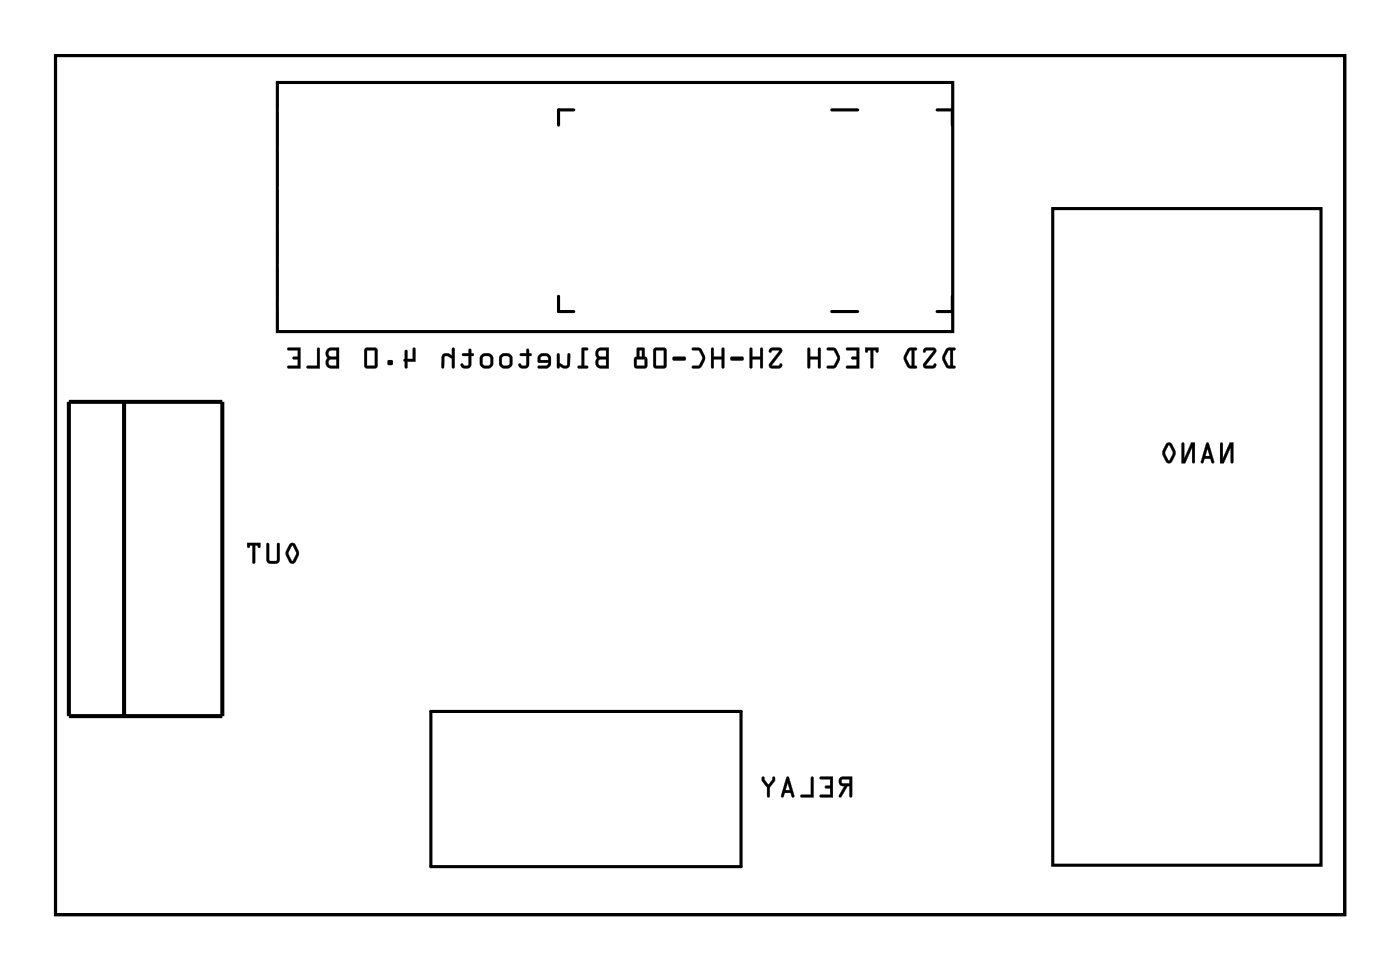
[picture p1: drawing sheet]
<svg xmlns="http://www.w3.org/2000/svg" width="92mm" height="63mm" viewBox="0 0 92 63" stroke-linecap="round" stroke-linejoin="round" font-family="sans-serif">
<path d="M3.6 3.6h84.5v56.3h-84.5zM18.2 5.4h44.2v16.3h-44.2zM36.6 19.4v1h1M37.6 7.2h-1v1M54.5 7.2h1.7M61.4 7.2h1v1M62.4 19.4v1h-1M69 13.7h17.5v42.9h-17.5zM54.5 20.4h1.7M28.2 46.6h20.3v10.1h-20.3z" fill="none" stroke="#000" stroke-width=".2"/>
<g fill="#000">
<path d="M3.6 3.6v56.3h84.5v-56.3zM3.6 3.6h84.5v56.3h-84.5z"/>
<path d="M19 35.6l-.3 .6 .2 .6a.25 .25 0 0 0 .5 0l.2-.7-.3-.5-.1-.1zM19.1 35.7l.3 .5-.2 .5-.3-.5zM17.5 35.6v1.1l.1 .2h.6l.1-.3v-1l-.1-.1-.1 .1v1.1h-.4l-.1-.1v-1zM16.2 35.5v.4l.1-.1 .1-.1h.1v1.1l.2 .1v-1.2h.2v.1l.1 .1 .1-.4z"/>
<path d="M19 35.6l-.3 .6 .2 .6a.25 .25 0 0 0 .5 0l.2-.5v-.2l-.3-.5-.1-.1zM19 35.6a.23 .23 0 0 1 .4 .1l.1 .3 .1 .3-.2 .5-.2 .1-.3-.1-.2-.5 .1-.3zM19.1 35.7l.3 .5-.2 .5-.3-.5zM19.1 35.7l-.2 .5 .3 .5 .2-.5-.2-.5zM17.5 35.6l-.1 1 .1 .2 .2 .1h.5l.1-.2v-1.1a.1 .1 0 0 0-.1-.1 .1 .1 0 0 0-.1 .1v1.1h-.4l-.1-.1v-1zM17.5 35.6h.1v1l.1 .1h.4l.1-1.1h.1v1l-.1 .3h-.6l-.1-.2zM16.2 35.5v.4l.2-.1v-.1h.1l.1 1.2 .1-.1v-1.1h.2a.11 .11 0 0 0 0 .2 .11 .11 0 0 0 .2-.1v-.3zM16.2 35.5h.9l-.1 .3h-.1v-.1h-.2v1.2l-.2-.1v-1.1h-.1l-.1 .1h-.1z"/>
<path d="M62 22.8a.81 .81 0 0 0 0 1.2l.5 .1 .1-.1-.2-.1v-1h.2v-.1h-.4zM62.1 22.9h.2v1h-.2l-.2-.5zM60.5 22.8v.2v.1l.2-.2 .5 .1-.7 .8v.2l.2 .1h.5l.1-.1v-.2l-.2 .1h-.5l.7-.8v-.2l-.2-.1zM59.5 22.8a.81 .81 0 0 0 0 1.2l.5 .1 .1-.1-.2-.1v-1h.2v-.1h-.4zM59.6 22.9h.1v1h-.1l-.2-.5zM56.7 22.8v.3h.1l.1-.2h.1v1.1l.2 .1v-1.2h.2v.2h.1l.1-.3zM55.4 22.8l.1 .1h.6v.4l-.3 .1v.1h.3v.4h-.6l-.1 .2h.9v-1.3zM54.2 22.8v.1h.4l.3 .5-.3 .5h-.4v.2a.6 .6 0 0 0 .8-.6v-.2l-.2-.5h-.2zM52.9 22.8v1.3h.2v-.6h.5v.6h.1l.1-1.3h-.2v.5h-.5v-.5zM50.4 22.8v.2v.1l.2-.2 .5 .1-.7 .8v.2l.2 .1h.5l.1-.1v-.2l-.2 .1h-.4l.6-.8v-.2l-.2-.1zM49.1 22.8v1.3h.2v-.6h.5v.6h.1l.1-1.3h-.2v.5h-.5v-.5zM47.9 23.4v.1v.1h.7l.1-.1-.1-.2zM46.6 22.8v1.3h.2v-.6h.5v.6h.1l.1-1.3h-.2v.5h-.5v-.5zM45.4 22.8v.1h.4l.2 .5-.2 .5h-.4l-.1 .2h.1a.6 .6 0 0 0 .8-.6v-.2l-.3-.5h-.2zM44.1 23.4v.1l.1 .1h.6l.1-.1-.1-.2zM42.9 22.8l-.1 1.2 .2 .1h.6l.1-.2v-1l-.2-.1zM43 22.9h.5v1h-.5zM41.7 22.8v.5l-.2 .2 .1 .5 .1 .1h.6l.1-.2v-.4l-.2-.2v-.5zM41.7 23.5h.5v.4h-.5zM41.9 22.9h.2v.4h-.2zM39.1 22.9l-.1 .3 .1 .2-.1 .4a.36 .36 0 0 0 .4 .3h.5v-1.3h-.5zM39.2 23.6l.5-.1v.4h-.5zM39.2 23l.5-.1v.4h-.5zM38.1 22.8v1.1h-.2l-.1 .2h.7v-.1l-.2-.1v-1h.2v-.1zM36.5 23.2v.9h.1l.1-.1a.38 .38 0 0 0 .3 .1 .38 .38 0 0 0 .3-.2v-.7h-.1v.7h-.1l-.4-.1v-.6zM35.3 23.2l-.1 .2 .1 .3 .6 .1-.1 .1h-.5v.2h.6l.2-.3-.1-.5-.2-.2h-.3zM35.5 23.4l.3-.1 .1 .3h-.5zM34.1 23.2v.1h.4v.6h-.3l-.1-.1h-.1a.35 .35 0 0 0 .3 .4 .35 .35 0 0 0 .4-.3v-.6l.1-.1-.1-.1-.1-.2h-.1v.2zM32.6 23.6a.5 .5 0 0 0 1 0 .5 .5 0 0 0-1 0zM32.9 23.4l.4-.1 .1 .1v.4l-.1 .1h-.3l-.1-.1zM31.4 23.6a.5 .5 0 0 0 .9 0 .5 .5 0 0 0-.9 0zM31.7 23.4l.3-.1 .1 .1v.4l-.1 .1h-.3l-.1-.1zM30.3 23.2v.1h.4v.6h-.3l-.1-.1h-.1a.35 .35 0 0 0 .3 .4 .35 .35 0 0 0 .4-.3v-.6l.1-.1-.1-.1-.1-.2h-.1v.2zM29 23.2l-.1 .2v.7h.2v-.7l.1-.1 .4 .2v.6h.2v-1.3h-.2v.5l-.3-.2zM26.5 22.9v.6l-.1 .1 .2 .5h.1v-.4h.5v-.9h-.2v.7h-.3v-.5zM25.4 23.6v.3h.3v-.3zM23.9 22.8v1.2l.1 .1h.6l.1-.2v-1l-.1-.1zM24 22.9h.6v1h-.6zM21.4 22.9l-.1 .3 .2 .2-.2 .4a.36 .36 0 0 0 .4 .3h.5v-1.3h-.5zM21.6 23.6l.4-.1v.4h-.4zM21.6 23l.4-.1v.4h-.4zM20.8 22.8v1.1h-.7v.2h.8v-1.3zM18.8 22.8l.1 .1h.6v.4l-.3 .1v.1h.3v.4h-.6l-.1 .2h.9v-1.3z"/>
<path d="M62 22.8l-.3 .5 .1 .3 .2 .5h.6v-.1l-.2-.1v-1h.2v-.1l-.4-.1zM62.1 22.8h.5l-.1 .1h-.1v1.1h.2v.1h-.6l-.2-.5v-.3zM62.2 23l.1-.1v1h-.2l-.2-.5zM62.1 22.9l-.2 .5 .2 .5 .2 .1v-1.1zM60.5 22.8v.2v.1l.2-.2 .5 .1-.7 .8a.21 .21 0 0 0 0 .2 .21 .21 0 0 0 .2 .1h.5l.1-.1v-.2l-.2 .1h-.5l.8-.9-.3-.3zM60.5 22.8h.6a.2 .2 0 0 1 .2 .3l-.7 .8 .5 .1 .2-.2v.2l-.7 .1-.1-.2 .7-.9-.5-.1-.2 .2v-.1zM59.5 22.8l-.3 .5v.3l.3 .5h.5l.1-.1-.2-.1v-1h.2v-.1l-.4-.1zM59.5 22.8h.6v.1h-.2v1.1h.1l.1 .1h-.6l-.2-.5v-.3zM59.6 23l.1-.1v1h-.1l-.2-.5zM59.6 22.9l-.2 .5 .2 .5 .1 .1v-1.1zM56.7 22.7v.3a.1 .1 0 0 0 .1 .1 .11 .11 0 0 0 .1-.2h.1v1.1a.1 .1 0 0 0 .1 .1 .1 .1 0 0 0 .1-.1v-1.1h.2a.11 .11 0 0 0 0 .2 .11 .11 0 0 0 .2-.1v-.3zM56.7 22.8h.9l-.1 .3h-.1v-.2h-.2v1.2l-.2-.1v-1.1h-.1l-.1 .2h-.1zM55.4 22.8l.1 .1h.6v.4h-.2a.1 .1 0 0 0-.1 .1 .1 .1 0 0 0 .1 .1h.2v.4h-.6l-.1 .2h.9v-1.4zM55.5 22.8h.8v1.3h-.9l.1-.1h.6v-.5h-.2l-.1-.1h.3v-.5h-.6zM54.2 22.8v.1l.4 .1 .2 .4-.2 .5h-.4a.1 .1 0 0 0 0 .1 .1 .1 0 0 0 0 .1l.6-.1 .2-.6-.3-.6zM54.2 22.8h.5l.3 .5a.83 .83 0 0 1-.4 .8h-.4v-.1l.4-.1 .2-.4v-.2l-.2-.4h-.4zM52.9 22.8v1.2a.1 .1 0 0 0 .1 .1 .1 .1 0 0 0 .1-.1v-.5h.5v.5a.1 .1 0 0 0 .1 .1 .1 .1 0 0 0 .1-.1v-1.2a.1 .1 0 0 0-.1-.1 .1 .1 0 0 0-.1 .1v.5h-.5v-.5zM52.9 22.8h.2v.6h.5v-.6h.2l-.1 1.3h-.1v-.6h-.5v.6h-.2zM50.4 22.8v.2a.1 .1 0 0 0 .1 .1 .1 .1 0 0 0 .1-.1h.5l-.7 .8a.21 .21 0 0 0 0 .2 .21 .21 0 0 0 .2 .1h.5l.1-.1v-.2l-.2 .1h-.4l.6-.8a.22 .22 0 0 0-.2-.4zM50.4 22.8h.6l.2 .1v.2l-.7 .8 .5 .1 .2-.2v.2l-.1 .1h-.5l-.2-.1v-.2l.7-.8-.5-.1-.2 .2zM49.1 22.8v1.3h.1h.1v-.6h.5v.5a.1 .1 0 0 0 .1 .1 .1 .1 0 0 0 .1-.1v-1.2a.1 .1 0 0 0-.1-.1 .1 .1 0 0 0-.1 .1v.5h-.5v-.5zM49.1 22.8h.2v.6h.5v-.6h.1h.1v1.3l-.2-.1v-.5h-.5v.6h-.2zM47.9 23.4l-.1 .1 .1 .1h.7l.1-.1-.1-.2zM47.9 23.4h.8v.1l-.8 .1zM46.6 22.8v1.2a.1 .1 0 0 0 .1 .1 .1 .1 0 0 0 .1-.1v-.5h.5v.6h.1h.1v-1.3l-.1-.1-.1 .1v.5h-.5v-.5zM46.6 22.8h.1l.1 .6h.5v-.6h.1v1.3h-.1v-.6h-.5l-.1 .6h-.1zM45.3 22.8l.1 .1 .4 .1 .2 .4-.2 .5h-.4a.1 .1 0 0 0-.1 .1 .1 .1 0 0 0 .1 .1l.5-.1 .3-.6-.3-.6zM45.4 22.8h.5l.3 .5a.83 .83 0 0 1-.4 .8h-.4l-.1-.1h.1l.4-.1 .2-.4v-.2l-.2-.4h-.4zM44.1 23.4v.1l.1 .1h.6l.1-.1-.1-.2zM44.1 23.4h.8v.1l-.8 .1zM42.8 22.8v1.2l.2 .1h.6l.1-.2v-1l-.2-.2zM42.9 22.8h.6l.1 .1v1.2h-.7zM43 22.9h.5v1h-.5zM43 22.9v1.1h.5v-1.1zM41.7 22.8v.5l-.2 .2v.5l.2 .1h.6l.1-.2v-.4l-.2-.2v-.5zM41.7 22.8h.5v.6l.2 .1v.4l-.1 .2h-.6l-.1-.1-.1-.5 .2-.1zM41.7 23.5h.5v.4h-.5zM41.7 23.5v.5h.5v-.5zM41.9 22.9h.2v.4h-.2zM41.9 22.9v.5h.2v-.5zM39.1 22.9l-.1 .3 .1 .2-.1 .4a.37 .37 0 0 0 .4 .3h.5v-1.4h-.5zM39.1 22.9l.3-.1h.5v1.3h-.5l-.3-.1-.1-.2 .1-.4-.1-.2zM39.2 23.6l.5-.1v.4h-.5zM39.2 23.6v.3l.5 .1v-.5zM39.2 23l.5-.1v.4h-.5zM39.2 23v.3l.5 .1v-.5zM38.1 22.8v1.1h-.2l-.1 .2h.7v-.1l-.2-.1v-1h.2v-.1zM38.1 22.8h.4v.1h-.2v1.1h.2v.1h-.6v-.1h.2zM36.5 23.1v1h.1l.1-.1a.39 .39 0 0 0 .6-.1v-.8l-.1 .1-.1 .7h-.1l-.3-.1v-.6zM36.5 23.2h.2v.6l.2 .2 .3-.1v-.7h.1v.7v.1l-.4 .1-.2-.1-.1 .1h-.1zM35.3 23.2l-.1 .2v.3h.7l-.1 .2h-.5a.1 .1 0 0 0-.1 .1 .1 .1 0 0 0 .1 .1h.5l.2-.1 .1-.1v-.5l-.2-.3h-.4zM35.3 23.2l.5-.1 .2 .2 .1 .5-.2 .3h-.6v-.1l.5-.1 .1-.1v-.1h-.6l-.1-.3zM35.5 23.4l.3-.1 .1 .3h-.5zM35.4 23.3v.3h.5l-.1-.3zM34.1 23.1v.2h.4v.6h-.3l-.1-.1h-.1a.21 .21 0 0 0 0 .3 .21 .21 0 0 0 .2 0l.4-.1 .1-.1v-.6l.1-.1-.1-.1v-.2l-.1-.1-.1 .1v.2zM34.1 23.2l.4-.1v-.2h.1l.1 .2 .1 .1-.1 .1v.6a.39 .39 0 0 1-.6 .2l-.1-.2v-.1l.2 .2 .2-.1h.1v-.6h-.4zM32.6 23.6a.51 .51 0 0 0 1 0 .51 .51 0 0 0-1 0zM32.6 23.6a.5 .5 0 0 1 1 0 .5 .5 0 0 1-1 0zM32.9 23.4h.5v.5h-.4h-.1zM32.9 23.3v.5l.1 .1h.3l.1-.1v-.4l-.1-.1zM31.3 23.6a.55 .55 0 0 0 1.1 0 .55 .55 0 0 0-1.1 0zM31.4 23.6a.49 .49 0 0 1 .9 0 .49 .49 0 0 1-.9 0zM31.7 23.4h.4v.4l-.1 .1h-.2h-.2zM31.7 23.3l-.1 .5 .1 .1h.3l.1-.1v-.4l-.1-.1zM30.3 23.1v.2h.4v.6h-.3l-.1-.1h-.1a.21 .21 0 0 0 0 .3 .21 .21 0 0 0 .2 0l.4-.1 .1-.1v-.6l.2-.1-.2-.1v-.2l-.1-.1-.1 .1v.2zM30.3 23.2l.4-.1v-.2h.1l.1 .2 .1 .1-.1 .1v.6a.39 .39 0 0 1-.6 .2l-.1-.2v-.1l.2 .2 .2-.1h.1v-.6h-.3zM29 23.2l-.1 .2v.7h.2v-.8h.2l.3 .2v.6h.2v-1.3h-.2v.5l-.3-.2zM29 23.2l.4-.1 .2 .2v-.5h.2v1.3h-.2v-.6l-.4-.2-.1 .1v.7h-.2v-.7zM26.5 22.9v.6a.09 .09 0 0 0-.1 .1 .09 .09 0 0 0 .1 .1v.3l.1 .1 .1-.1v-.3h.5v-.9h-.2v.7h-.3v-.5zM26.5 22.9l.2 .1v.5h.4v-.7h.1v.9h-.5v.3l-.1 .1-.1-.1v-.3l-.1-.1 .1-.1zM25.4 23.6v.3h.3v-.3zM25.4 23.6h.3v.3h-.3zM23.9 22.8v1.2l.1 .1h.6l.1-.2v-1l-.1-.2zM23.9 22.8h.7l.1 .1v1l-.1 .2h-.7zM24 22.9h.6v1h-.6zM24 22.9v1.1h.6v-1.1zM21.4 22.9l-.1 .3 .2 .2-.2 .4a.37 .37 0 0 0 .4 .3h.5v-1.4h-.5zM21.4 22.9l.3-.1h.5v1.3h-.5l-.3-.1-.1-.2 .2-.4-.2-.2zM21.6 23.6l.4-.1v.4h-.4zM21.6 23.6v.3l.4 .1v-.5zM21.6 23l.4-.1v.4h-.4zM21.6 23v.3l.4 .1v-.5zM20.8 22.8v1.1h-.7v.1v.1h.9v-1.3zM20.8 22.8h.1v1.3h-.8v-.1h.7zM18.8 22.8l.1 .1h.6v.4h-.3v.1v.1h.3v.4h-.6l-.1 .2h.9v-1.4zM18.8 22.8h.9v1.3h-.9l.1-.1h.6v-.5h-.2l-.1-.1h.3v-.5h-.6z"/>
<path d="M80 29l-.1 1.3h.3l.4-1v.9l.2 .1v-1.3h-.2l-.5 1v-.9zM79.1 29l-.4 1.3h.1l.1-.3h.4l.1 .3h.1v-.1l-.3-1.2zM79.1 29.4l.2 .5h-.3zM77.4 29v1.3h.2l.5-1v.9l.1 .1 .1-1.3h-.3l-.4 1v-.9zM76.4 29l-.3 .6 .3 .6a.23 .23 0 0 0 .4 0l.2-.6-.2-.6h-.2zM76.6 29.2l.2 .4-.2 .6-.3-.6z"/>
<path d="M80 29l-.1 1.3h.3l.4-1v.9a.1 .1 0 0 0 .1 .1 .1 .1 0 0 0 .1-.1v-1.2h-.2l-.5 1v-.9zM80 29l.1 .1v.9l.5-1h.2v1.3l-.2-.1v-.9l-.4 1h-.3zM79.1 29l-.4 1.3h.1l.1-.3h.4l.1 .3h.1l.1-.1-.4-1.2zM79.1 29h.1l.3 1.2v.1h-.1l-.1-.3h-.4l-.1 .3-.1-.1zM79.1 29.4l.2 .5h-.3zM79.1 29.3l-.1 .6h.3zM77.4 29v1.3h.3l.4-1v.9a.09 .09 0 0 0 .1 .1 .09 .09 0 0 0 .1-.1v-1.2h-.3l-.4 1v-.9zM77.4 29l.2 .1v.9l.4-1h.3v1.3l-.2-.1v-.9l-.5 1h-.2zM76.4 29l-.2 .5v.2l.2 .6h.3l.3-.5v-.2l-.2-.6h-.2zM76.5 29h.1l.2 .1 .2 .5-.2 .6-.2 .1-.2-.1-.2-.6zM76.6 29.2l.2 .4-.2 .6-.3-.6zM76.6 29.1l-.3 .5 .3 .6 .3-.6-.3-.4z"/>
<path d="M55 50.9a.32 .32 0 0 0 0 .4 .32 .32 0 0 0 .3 .2l-.3 .6 .1 .1 .4-.7h.2v.6l.1 .1v-1.4zM55.2 51h.5v.3h-.5zM53.7 50.9l.1 .1h.6v.4h-.3l-.1 .1 .1 .1h.3v.4h-.6l-.1 .1 .9 .1v-1.4zM53.2 50.9l-.1 1.1h-.6v.2h.8v-1.3zM51.6 50.9l-.4 1.2 .1 .1 .1-.3h.4l.1 .3h.1v-.1l-.3-1.2zM51.6 51.2l.1 .5h-.2zM49.9 50.9v.2l.4 .5v.5l.1 .1v-.6l.4-.5v-.2h-.2v.1l-.3 .4-.2-.4v-.1z"/>
<path d="M55 50.9a.32 .32 0 0 0 0 .4 .32 .32 0 0 0 .3 .2l-.3 .6a.1 .1 0 0 0 0 .1 .1 .1 0 0 0 .1 0l.4-.7h.2l-.1 .6a.1 .1 0 0 0 .1 .1 .1 .1 0 0 0 .1-.1v-1.3h-.6zM55 50.9l.8-.1v1.4l-.1-.1v-.6h-.2l-.4 .7h-.1l.3-.7-.2-.1-.1-.1zM55.2 51h.5v.3h-.5zM55.2 51v.3h.5v-.3zM53.7 50.9v.1h.7v.4h-.3a.1 .1 0 0 0-.1 .1 .1 .1 0 0 0 .1 .1h.3v.4h-.6a.1 .1 0 0 0-.1 .1 .1 .1 0 0 0 .1 .1h.8v-1.4zM53.7 50.9l.9-.1v1.4h-.9l.1-.2h.6v-.4h-.3l-.1-.1 .4-.1v-.4h-.6zM53.1 50.9v1.1h-.6a.1 .1 0 0 0-.1 .1 .1 .1 0 0 0 .1 .1h.8v-1.3zM53.2 50.9h.1v1.3h-.8v-.2h.6zM51.5 50.8l-.3 1.4h.1l.1-.3h.4l.1 .3h.1l.1-.1-.4-1.2zM51.6 50.9h.1l.3 1.2v.1l-.1-.1-.1-.2h-.4l-.1 .3-.1-.1zM51.6 51.2l.1 .5h-.2zM51.6 51.2l-.1 .5h.3zM49.9 50.9v.2l.4 .5-.1 .5a.1 .1 0 0 0 .1 .1 .1 .1 0 0 0 .1-.1v-.5l.4-.5v-.2a.1 .1 0 0 0-.1-.1 .1 .1 0 0 0-.1 .1v.1l-.3 .4-.2-.4v-.1zM49.9 50.9h.2v.1l.2 .4 .3-.4v-.1h.2v.2l-.4 .4v.7l-.1-.1v-.6l-.4-.4z"/>
</g>
<path d="M4.5 26.3h10.1v20.6h-10.1zM8.1 26.3v20.6" fill="none" stroke="#000" stroke-width=".26"/>
<circle cx="85.4" cy="17.4" r=".67" fill="#fff"/>
<circle cx="85.4" cy="17.4" r=".67" fill="none" stroke="#fff" stroke-width=".69" stroke-linecap="butt"/>
<path d="M84.7 16.7h1.4v1.3h-1.4z" fill="#fff"/>
<path d="M84.7 16.7h1.4v1.3h-1.4z" fill="none" stroke="#fff" stroke-width=".69" stroke-linecap="butt"/>
<circle cx="85.4" cy="19.9" r=".67" fill="#fff"/>
<circle cx="85.4" cy="19.9" r=".67" fill="none" stroke="#fff" stroke-width=".69" stroke-linecap="butt"/>
<circle cx="85.4" cy="22.4" r=".67" fill="#fff"/>
<circle cx="85.4" cy="22.4" r=".67" fill="none" stroke="#fff" stroke-width=".69" stroke-linecap="butt"/>
<circle cx="85.4" cy="25" r=".67" fill="#fff"/>
<circle cx="85.4" cy="25" r=".67" fill="none" stroke="#fff" stroke-width=".69" stroke-linecap="butt"/>
<circle cx="85.4" cy="27.5" r=".67" fill="#fff"/>
<circle cx="85.4" cy="27.5" r=".67" fill="none" stroke="#fff" stroke-width=".69" stroke-linecap="butt"/>
<circle cx="85.4" cy="30.1" r=".67" fill="#fff"/>
<circle cx="85.4" cy="30.1" r=".67" fill="none" stroke="#fff" stroke-width=".69" stroke-linecap="butt"/>
<circle cx="85.4" cy="32.6" r=".67" fill="#fff"/>
<circle cx="85.4" cy="32.6" r=".67" fill="none" stroke="#fff" stroke-width=".69" stroke-linecap="butt"/>
<circle cx="85.4" cy="35.1" r=".67" fill="#fff"/>
<circle cx="85.4" cy="35.1" r=".67" fill="none" stroke="#fff" stroke-width=".69" stroke-linecap="butt"/>
<circle cx="85.4" cy="37.7" r=".67" fill="#fff"/>
<circle cx="85.4" cy="37.7" r=".67" fill="none" stroke="#fff" stroke-width=".69" stroke-linecap="butt"/>
<circle cx="85.4" cy="40.2" r=".67" fill="#fff"/>
<circle cx="85.4" cy="40.2" r=".67" fill="none" stroke="#fff" stroke-width=".69" stroke-linecap="butt"/>
<circle cx="85.4" cy="42.8" r=".67" fill="#fff"/>
<circle cx="85.4" cy="42.8" r=".67" fill="none" stroke="#fff" stroke-width=".69" stroke-linecap="butt"/>
<circle cx="85.4" cy="45.3" r=".67" fill="#fff"/>
<circle cx="85.4" cy="45.3" r=".67" fill="none" stroke="#fff" stroke-width=".69" stroke-linecap="butt"/>
<circle cx="85.4" cy="47.8" r=".67" fill="#fff"/>
<circle cx="85.4" cy="47.8" r=".67" fill="none" stroke="#fff" stroke-width=".69" stroke-linecap="butt"/>
<circle cx="85.4" cy="50.4" r=".67" fill="#fff"/>
<circle cx="85.4" cy="50.4" r=".67" fill="none" stroke="#fff" stroke-width=".69" stroke-linecap="butt"/>
<circle cx="85.4" cy="52.9" r=".67" fill="#fff"/>
<circle cx="85.4" cy="52.9" r=".67" fill="none" stroke="#fff" stroke-width=".69" stroke-linecap="butt"/>
<circle cx="70.1" cy="17.4" r=".67" fill="#fff"/>
<circle cx="70.1" cy="17.4" r=".67" fill="none" stroke="#fff" stroke-width=".69" stroke-linecap="butt"/>
<circle cx="70.1" cy="19.9" r=".67" fill="#fff"/>
<circle cx="70.1" cy="19.9" r=".67" fill="none" stroke="#fff" stroke-width=".69" stroke-linecap="butt"/>
<circle cx="70.1" cy="22.4" r=".67" fill="#fff"/>
<circle cx="70.1" cy="22.4" r=".67" fill="none" stroke="#fff" stroke-width=".69" stroke-linecap="butt"/>
<circle cx="70.1" cy="25" r=".67" fill="#fff"/>
<circle cx="70.1" cy="25" r=".67" fill="none" stroke="#fff" stroke-width=".69" stroke-linecap="butt"/>
<circle cx="70.1" cy="27.5" r=".67" fill="#fff"/>
<circle cx="70.1" cy="27.5" r=".67" fill="none" stroke="#fff" stroke-width=".69" stroke-linecap="butt"/>
<circle cx="70.1" cy="30.1" r=".67" fill="#fff"/>
<circle cx="70.1" cy="30.1" r=".67" fill="none" stroke="#fff" stroke-width=".69" stroke-linecap="butt"/>
<circle cx="70.1" cy="32.6" r=".67" fill="#fff"/>
<circle cx="70.1" cy="32.6" r=".67" fill="none" stroke="#fff" stroke-width=".69" stroke-linecap="butt"/>
<circle cx="70.1" cy="35.1" r=".67" fill="#fff"/>
<circle cx="70.1" cy="35.1" r=".67" fill="none" stroke="#fff" stroke-width=".69" stroke-linecap="butt"/>
<circle cx="70.1" cy="37.7" r=".67" fill="#fff"/>
<circle cx="70.1" cy="37.7" r=".67" fill="none" stroke="#fff" stroke-width=".69" stroke-linecap="butt"/>
<circle cx="70.1" cy="40.2" r=".67" fill="#fff"/>
<circle cx="70.1" cy="40.2" r=".67" fill="none" stroke="#fff" stroke-width=".69" stroke-linecap="butt"/>
<circle cx="70.1" cy="42.8" r=".67" fill="#fff"/>
<circle cx="70.1" cy="42.8" r=".67" fill="none" stroke="#fff" stroke-width=".69" stroke-linecap="butt"/>
<circle cx="70.1" cy="45.3" r=".67" fill="#fff"/>
<circle cx="70.1" cy="45.3" r=".67" fill="none" stroke="#fff" stroke-width=".69" stroke-linecap="butt"/>
<circle cx="70.1" cy="47.8" r=".67" fill="#fff"/>
<circle cx="70.1" cy="47.8" r=".67" fill="none" stroke="#fff" stroke-width=".69" stroke-linecap="butt"/>
<circle cx="70.1" cy="50.4" r=".67" fill="#fff"/>
<circle cx="70.1" cy="50.4" r=".67" fill="none" stroke="#fff" stroke-width=".69" stroke-linecap="butt"/>
<circle cx="70.1" cy="52.9" r=".67" fill="#fff"/>
<circle cx="70.1" cy="52.9" r=".67" fill="none" stroke="#fff" stroke-width=".69" stroke-linecap="butt"/>
<circle cx="19.3" cy="7.2" r=".72" fill="#fff"/>
<circle cx="19.3" cy="7.2" r=".72" fill="none" stroke="#fff" stroke-width=".69" stroke-linecap="butt"/>
<circle cx="19.3" cy="9.7" r=".72" fill="#fff"/>
<circle cx="19.3" cy="9.7" r=".72" fill="none" stroke="#fff" stroke-width=".69" stroke-linecap="butt"/>
<circle cx="19.3" cy="12.3" r=".72" fill="#fff"/>
<circle cx="19.3" cy="12.3" r=".72" fill="none" stroke="#fff" stroke-width=".69" stroke-linecap="butt"/>
<circle cx="19.3" cy="14.8" r=".72" fill="#fff"/>
<circle cx="19.3" cy="14.8" r=".72" fill="none" stroke="#fff" stroke-width=".69" stroke-linecap="butt"/>
<circle cx="19.3" cy="17.4" r=".72" fill="#fff"/>
<circle cx="19.3" cy="17.4" r=".72" fill="none" stroke="#fff" stroke-width=".69" stroke-linecap="butt"/>
<circle cx="19.3" cy="19.9" r=".72" fill="#fff"/>
<circle cx="19.3" cy="19.9" r=".72" fill="none" stroke="#fff" stroke-width=".69" stroke-linecap="butt"/>
<circle cx="32" cy="47.8" r=".78" fill="#fff"/>
<circle cx="32" cy="47.8" r=".78" fill="none" stroke="#fff" stroke-width=".51"/>
<circle cx="47.3" cy="47.8" r=".78" fill="#fff"/>
<circle cx="47.3" cy="47.8" r=".78" fill="none" stroke="#fff" stroke-width=".51"/>
<circle cx="47.3" cy="55.5" r=".78" fill="#fff"/>
<circle cx="47.3" cy="55.5" r=".78" fill="none" stroke="#fff" stroke-width=".51"/>
<circle cx="29.5" cy="55.5" r=".78" fill="#fff"/>
<circle cx="29.5" cy="55.5" r=".78" fill="none" stroke="#fff" stroke-width=".51"/>
<circle cx="37.1" cy="55.5" r=".78" fill="#fff"/>
<circle cx="37.1" cy="55.5" r=".78" fill="none" stroke="#fff" stroke-width=".51"/>
<circle cx="32" cy="47.8" r=".78" fill="#fff"/>
<circle cx="32" cy="47.8" r=".78" fill="none" stroke="#fff" stroke-width=".51"/>
<circle cx="47.3" cy="47.8" r=".78" fill="#fff"/>
<circle cx="47.3" cy="47.8" r=".78" fill="none" stroke="#fff" stroke-width=".51"/>
<circle cx="47.3" cy="55.5" r=".78" fill="#fff"/>
<circle cx="47.3" cy="55.5" r=".78" fill="none" stroke="#fff" stroke-width=".51"/>
<circle cx="29.5" cy="55.5" r=".78" fill="#fff"/>
<circle cx="29.5" cy="55.5" r=".78" fill="none" stroke="#fff" stroke-width=".51"/>
<circle cx="37.1" cy="55.5" r=".78" fill="#fff"/>
<circle cx="37.1" cy="55.5" r=".78" fill="none" stroke="#fff" stroke-width=".51"/>
<circle cx="13.2" cy="34.1" r=".76" fill="#fff"/>
<circle cx="13.2" cy="34.1" r=".76" fill="none" stroke="#fff" stroke-width=".76" stroke-linecap="butt"/>
<circle cx="13.2" cy="39.1" r=".76" fill="#fff"/>
<circle cx="13.2" cy="39.1" r=".76" fill="none" stroke="#fff" stroke-width=".76" stroke-linecap="butt"/>
<circle cx="13.2" cy="44.2" r=".76" fill="#fff"/>
<circle cx="13.2" cy="44.2" r=".76" fill="none" stroke="#fff" stroke-width=".76" stroke-linecap="butt"/>
<path d="M12.4 28.2h1.5v1.5h-1.5z" fill="#fff"/>
<path d="M12.4 28.2h1.5v1.5h-1.5z" fill="none" stroke="#fff" stroke-width=".76" stroke-linecap="butt"/>
<circle cx="13.2" cy="29" r=".76" fill="#fff"/>
<circle cx="13.2" cy="29" r=".76" fill="none" stroke="#fff" stroke-width=".76" stroke-linecap="butt"/>
</svg>
